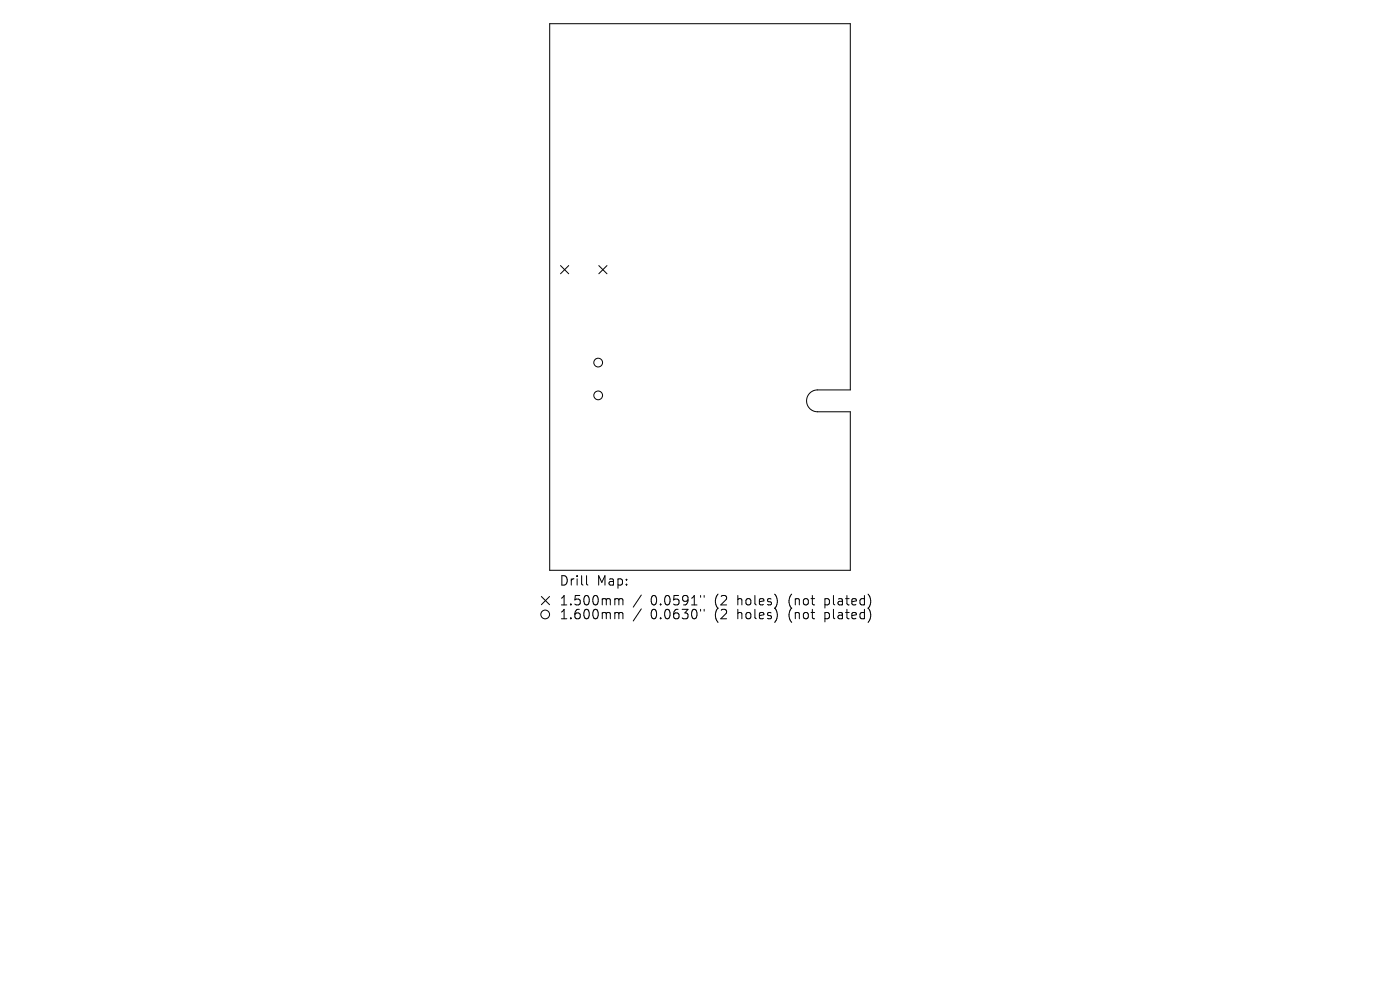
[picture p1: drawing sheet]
<svg xmlns="http://www.w3.org/2000/svg" width="297mm" height="210mm" viewBox="0 0 297 210" stroke-linecap="round" stroke-linejoin="round" font-family="sans-serif">
<defs><g id="words">
<g font-size="2.8">
<text x="118.6" y="124.5">Drill</text>
<text x="126.6" y="124.5">Map:</text>
<text x="118.6" y="128.7">1.500mm</text>
<text x="118.6" y="131.6">1.600mm</text>
<text x="138" y="128.7">0.0591&quot;</text>
<text x="138" y="131.6">0.0630&quot;</text>
<text x="151.8" y="128.7">(2</text>
<text x="151.8" y="131.6">(2</text>
<text x="156.7" y="128.7">holes)</text>
<text x="156.7" y="131.6">holes)</text>
<text x="167.8" y="128.7">(not</text>
<text x="167.8" y="131.6">(not</text>
<text x="175.6" y="128.7">plated)</text>
<text x="175.6" y="131.6">plated)</text>
</g>
</g></defs>
<g fill="none" stroke="#000" stroke-width=".21">
<path d="M116.6 5h63.8v77.7h-7a2.32 2.32 0 0 0-2.3 2.3 2.32 2.32 0 0 0 2.3 2.4h7v33.6h-63.8zM118.9 56.3l1.8 1.8M120.7 56.3l-1.8 1.8M127 56.3l1.8 1.8M128.8 56.3l-1.8 1.8M114.8 126.5l1.8 1.8M116.6 126.5l-1.8 1.8M124.4 122.1v1.7l.3 .3M130.7 127l.5 .1 .1 .2M130.7 129.9l.5 .1 .1 .2M131.3 127.3l.3-.3 .5 .1v1.2M131.3 127.3v1"/>
<path d="M131.3 130.2v1.1M131.3 130.2l.3-.3 .5 .1v1.3M136.1 126.2l-1.8 2.6M136.1 129.2l-1.8 2.5M148.6 126.3v.4M148.6 129.3v.3M149.4 126.3v.4M149.4 129.3v.3"/>
<circle cx="126.9" cy="76.9" r=".93"/>
<circle cx="126.9" cy="83.9" r=".93"/>
<circle cx="115.7" cy="130.3" r=".93"/>
</g>
<use href="#words"/>
</svg>
